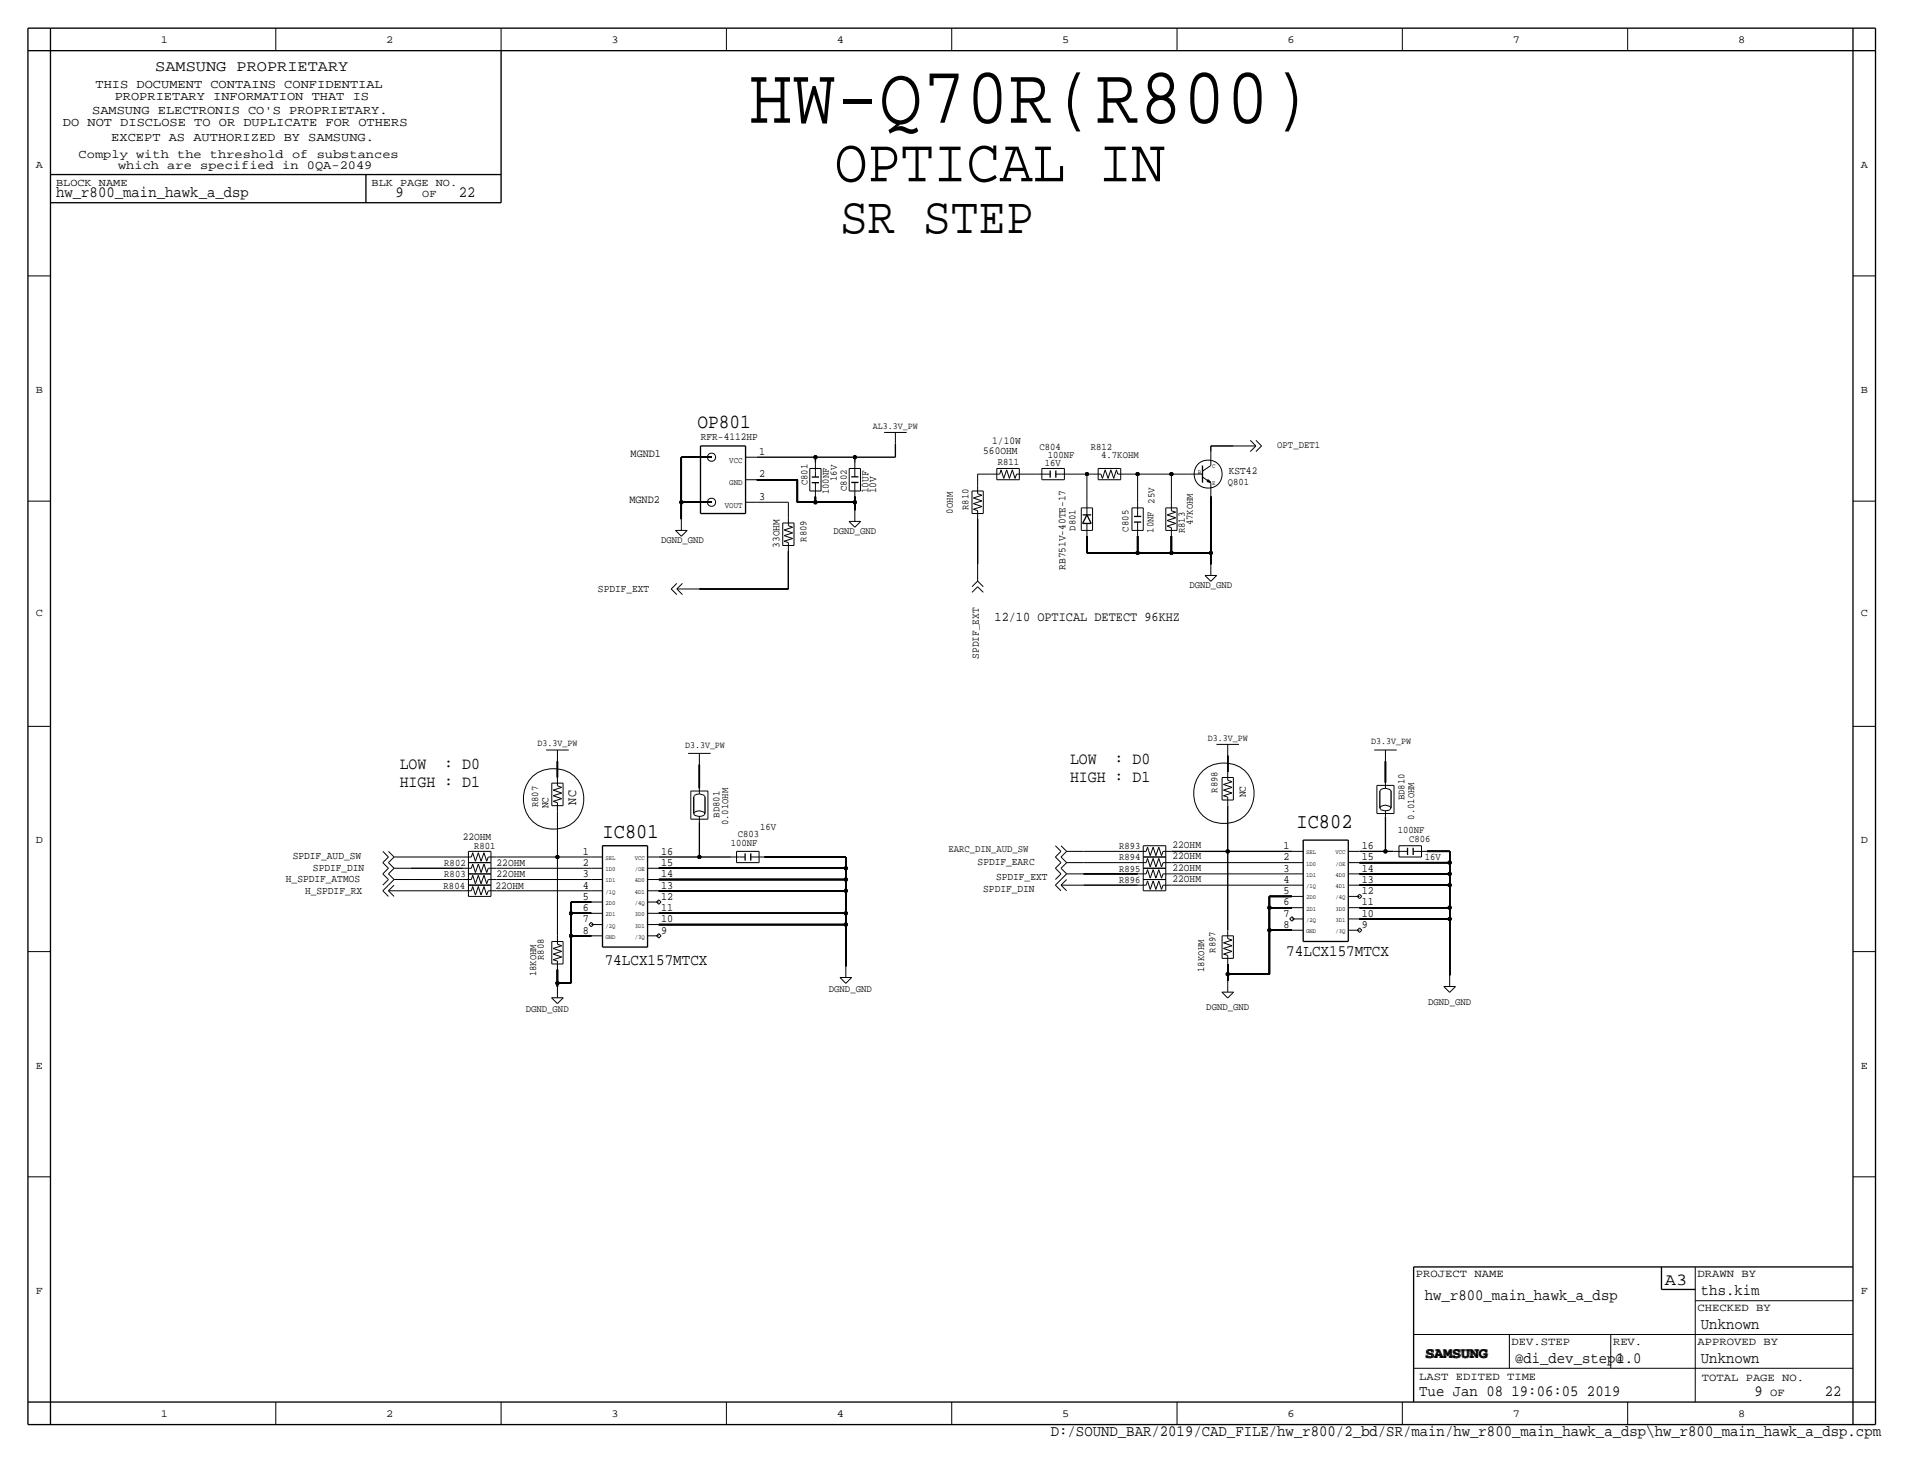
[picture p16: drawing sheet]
<svg xmlns="http://www.w3.org/2000/svg" width="433mm" height="330mm" viewBox="0 0 433 330" stroke-linecap="round" stroke-linejoin="round" font-family="sans-serif">
<defs><g id="words">
<text font-size="18.3" x="168.9" y="27.7">HW-Q70R(R800)</text>
<text font-size="13.9" x="188.2" y="40.9">OPTICAL IN</text>
<text font-size="11.7" x="189.4" y="52.6">SR STEP</text>
<g font-size="4.7">
<text x="135.9" y="189">IC801</text>
<text x="292.3" y="186.7">IC802</text>
</g>
<text font-size="4.5" x="157.2" y="96.5">OP801</text>
<g font-size="3.8">
<text x="90.1" y="173.5">LOW</text>
<text x="100.2" y="173.5">: D0</text>
<text x="241.2" y="172.2">LOW</text>
<text x="251.3" y="172.2">: D0</text>
<text x="90.1" y="177.5">HIGH : D1</text>
<text x="241.2" y="176.3">HIGH : D1</text>
<text x="375.4" y="289.8">A3</text>
</g>
<g font-size="3.6">
<text x="290" y="215.6">74LCX157MTCX</text>
<text x="136.3" y="217.7">74LCX157MTCX</text>
</g>
<g font-size="3.5">
<text x="35" y="16">SAMSUNG PROPRIETARY</text>
<text x="12.6" y="44.5">hw_r800_main_hawk_a_dsp</text>
<text x="89.2" y="44.5">9</text>
<text x="103.5" y="44.5">22</text>
<text x="321.3" y="293.1">hw_r800_main_hawk_a_dsp</text>
<text x="383.5" y="292.1">ths.kim</text>
<text x="383.5" y="299.7">Unknown</text>
<text x="341.6" y="307.3">@di_dev_step@</text>
<text x="364.4" y="307.3">1.0</text>
<text x="383.5" y="307.3">Unknown</text>
<text x="320" y="315">Tue Jan 08 19:06:05 2019</text>
<text x="395.6" y="315">9</text>
<text x="411.5" y="315">22</text>
<text x="236.9" y="323.9">D:/SOUND_BAR/2019/CAD_FILE/hw_r800/2_bd/SR/main/hw_r800_main_hawk_a_dsp\hw_r800_main_hawk_a_dsp.cpm</text>
</g>
<g font-size="3">
<text x="224.2" y="140">12/10 OPTICAL DETECT 96KHZ</text>
<text x="129.9" y="181.5" transform="rotate(-90 129.9 181.5)">NC</text>
<text x="321.3" y="306.3">SAMSUNG</text>
</g>
<g font-size="2.8">
<text x="21.5" y="19.8">THIS DOCUMENT CONTAINS CONFIDENTIAL</text>
<text x="25.9" y="22.6">PROPRIETARY INFORMATION THAT IS</text>
<text x="14.2" y="28.4">DO NOT DISCLOSE TO OR DUPLICATE FOR OTHERS</text>
<text x="20.8" y="25.7">SAMSUNG ELECTRONIS CO'S PROPRIETARY.</text>
<text x="17.7" y="35.6">Comply with the threshold of substances</text>
<text x="25.1" y="31.8">EXCEPT AS AUTHORIZED BY SAMSUNG.</text>
<text x="26.6" y="38.1">which are specified in 0QA-2049</text>
</g>
<g font-size="2.6">
<text x="142.2" y="103.1">MGND1</text>
<text x="171.1" y="107.7">2</text>
<text x="171.1" y="102.6">1</text>
<text x="141.9" y="113.5">MGND2</text>
<text x="171.1" y="112.8">3</text>
<text x="289.4" y="191.5">1</text>
<text x="307" y="191.5">16</text>
<text x="131.4" y="197.9">3</text>
<text x="131.4" y="195.3">2</text>
<text x="131.4" y="192.8">1</text>
<text x="149" y="192.8">16</text>
<text x="149" y="195.3">15</text>
<text x="149" y="197.9">14</text>
<text x="289.4" y="196.6">3</text>
<text x="289.4" y="194.1">2</text>
<text x="307" y="194.1">15</text>
<text x="307" y="196.6">14</text>
<text x="131.4" y="202.9">5</text>
<text x="131.4" y="200.4">4</text>
<text x="149" y="200.4">13</text>
<text x="149" y="202.9">12</text>
<text x="289.4" y="201.7">5</text>
<text x="289.4" y="199.1">4</text>
<text x="307" y="199.1">13</text>
<text x="307" y="201.7">12</text>
<text x="131.4" y="208">7</text>
<text x="131.4" y="205.5">6</text>
<text x="149" y="205.5">11</text>
<text x="149" y="208">10</text>
<text x="289.4" y="209.3">8</text>
<text x="289.4" y="206.8">7</text>
<text x="289.4" y="204.2">6</text>
<text x="307" y="204.2">11</text>
<text x="307" y="206.8">10</text>
<text x="307" y="209.3">9</text>
<text x="131.4" y="210.6">8</text>
<text x="149" y="210.6">9</text>
</g>
<g font-size="2.5">
<text x="319.2" y="288">PROJECT NAME</text>
<text x="382.7" y="288">DRAWN BY</text>
<text x="382.7" y="295.7">CHECKED BY</text>
<text x="340.8" y="303.3">DEV.STEP</text>
<text x="363.7" y="303.3">REV.</text>
<text x="382.7" y="303.3">APPROVED BY</text>
<text x="320" y="311.1">LAST EDITED TIME</text>
<text x="383.7" y="311.5">TOTAL PAGE NO.</text>
<text x="399.1" y="315">OF</text>
</g>
<g font-size="2.4">
<text x="36.3" y="9.7">1</text>
<text x="87.1" y="9.7">2</text>
<text x="137.9" y="9.7">3</text>
<text x="188.7" y="9.7">4</text>
<text x="239.5" y="9.7">5</text>
<text x="290.3" y="9.7">6</text>
<text x="341.1" y="9.7">7</text>
<text x="391.9" y="9.7">8</text>
<text x="8.1" y="37.8">A</text>
<text x="12.6" y="41.9">BLOCK NAME</text>
<text x="83.8" y="41.9">BLK PAGE NO.</text>
<text x="419.6" y="37.8">A</text>
<text x="95.2" y="44.4">OF</text>
<text x="8.1" y="88.6">B</text>
<text x="419.6" y="88.6">B</text>
<text x="158" y="99.3">RFR-4112HP</text>
<text x="223.7" y="100.1">1/10W</text>
<text x="221.7" y="102.4">560OHM</text>
<text x="277.1" y="106.9">KST42</text>
<text x="195.8" y="111.3" transform="rotate(-90 195.8 111.3)">10UF</text>
<text x="197.6" y="111.3" transform="rotate(-90 197.6 111.3)">10V</text>
<text x="175.7" y="123.5" transform="rotate(-90 175.7 123.5)">33OHM</text>
<text x="240.2" y="128.5" transform="rotate(-90 240.2 128.5)">RB751V-40TE-17</text>
<text x="134.8" y="133.6">SPDIF_EXT</text>
<text x="8.1" y="138.9">C</text>
<text x="419.6" y="138.9">C</text>
<text x="220.7" y="148.6" transform="rotate(-90 220.7 148.6)">SPDIF_EXT</text>
<text x="280.9" y="179.8" transform="rotate(-90 280.9 179.8)">NC</text>
<text x="123.6" y="182.3" transform="rotate(-90 123.6 182.3)">NC</text>
<text x="8.1" y="190.2">D</text>
<text x="104.3" y="189.5">22OHM</text>
<text x="264.4" y="191.3">22OHM</text>
<text x="419.6" y="190.2">D</text>
<text x="66" y="193.8">SPDIF_AUD_SW</text>
<text x="70.6" y="196.3">SPDIF_DIN</text>
<text x="112" y="195.3">22OHM</text>
<text x="112" y="197.9">22OHM</text>
<text x="220.4" y="195.1">SPDIF_EARC</text>
<text x="264.4" y="193.8">22OHM</text>
<text x="264.4" y="196.3">22OHM</text>
<text x="64.5" y="198.9">H_SPDIF_ATMOS</text>
<text x="68.8" y="201.7">H_SPDIF_RX</text>
<text x="111.7" y="200.4">22OHM</text>
<text x="221.7" y="201.2">SPDIF_DIN</text>
<text x="224.6" y="198.4">SPDIF_EXT</text>
<text x="264.4" y="198.9">22OHM</text>
<text x="8.1" y="241">E</text>
<text x="419.6" y="241">E</text>
<text x="8.1" y="291.8">F</text>
<text x="419.6" y="291.8">F</text>
<text x="36.3" y="319.5">1</text>
<text x="87.1" y="319.5">2</text>
<text x="137.9" y="319.5">3</text>
<text x="188.7" y="319.5">4</text>
<text x="239.5" y="319.5">5</text>
<text x="290.3" y="319.5">6</text>
<text x="341.1" y="319.5">7</text>
<text x="391.9" y="319.5">8</text>
</g>
<g font-size="2.3">
<text x="234.3" y="101.4">C804</text>
<text x="245.9" y="101.6">R812</text>
<text x="288" y="101.1">OPT_DET1</text>
<text x="225" y="104.9">R811</text>
<text x="235.6" y="105.2">16V</text>
<text x="236.2" y="103.4">100NF</text>
<text x="248.3" y="103.4">4.7KOHM</text>
<text x="182.1" y="109.5" transform="rotate(-90 182.1 109.5)">C801</text>
<text x="186.9" y="111.5" transform="rotate(-90 186.9 111.5)">100NF</text>
<text x="188.7" y="108.5" transform="rotate(-90 188.7 108.5)">16V</text>
<text x="191" y="110.7" transform="rotate(-90 191 110.7)">C802</text>
<text x="260.3" y="113.6" transform="rotate(-90 260.3 113.6)">25V</text>
<text x="276.8" y="109.5">Q801</text>
<text x="214.8" y="115.8" transform="rotate(-90 214.8 115.8)">0OHM</text>
<text x="218.4" y="115.1" transform="rotate(-90 218.4 115.1)">R810</text>
<text x="242.5" y="119.7" transform="rotate(-90 242.5 119.7)">D801</text>
<text x="254.5" y="119.9" transform="rotate(-90 254.5 119.9)">C805</text>
<text x="268.9" y="118.5" transform="rotate(-90 268.9 118.5)">47KOHM</text>
<text x="149" y="122.5">DGND_GND</text>
<text x="181.8" y="122.2" transform="rotate(-90 181.8 122.2)">R809</text>
<text x="187.9" y="120.4">DGND_GND</text>
<text x="260" y="120.1" transform="rotate(-90 260 120.1)">10NF</text>
<text x="267.2" y="120.3" transform="rotate(-90 267.2 120.3)">R813</text>
<text x="268.2" y="132.6">DGND_GND</text>
<text x="274.5" y="178.8" transform="rotate(-90 274.5 178.8)">R898</text>
<text x="121.4" y="182.1" transform="rotate(-90 121.4 182.1)">R807</text>
<text x="162.3" y="184.4" transform="rotate(-90 162.3 184.4)">BD801</text>
<text x="316.7" y="180.5" transform="rotate(-90 316.7 180.5)">BD810</text>
<text x="318.9" y="184.9" transform="rotate(-90 318.9 184.9)">0.01OHM</text>
<text x="106.9" y="191.5">R801</text>
<text x="164.2" y="186.2" transform="rotate(-90 164.2 186.2)">0.01OHM</text>
<text x="164.8" y="190.8">100NF</text>
<text x="166.3" y="188.7">C803</text>
<text x="171.4" y="187.2">16V</text>
<text x="252.3" y="191.5">R893</text>
<text x="315.2" y="188">100NF</text>
<text x="317.7" y="190">C806</text>
<text x="100.2" y="197.9">R803</text>
<text x="100.2" y="195.3">R802</text>
<text x="213.8" y="192.3">EARC_DIN_AUD_SW</text>
<text x="252.3" y="194.1">R894</text>
<text x="252.3" y="196.6">R895</text>
<text x="321.3" y="194.1">16V</text>
<text x="100" y="200.4">R804</text>
<text x="252.3" y="199.1">R896</text>
<text x="274" y="214.9" transform="rotate(-90 274 214.9)">R897</text>
<text x="120.9" y="220.2" transform="rotate(-90 120.9 220.2)">18KOHM</text>
<text x="122.6" y="216.5" transform="rotate(-90 122.6 216.5)">R808</text>
<text x="271.5" y="219.2" transform="rotate(-90 271.5 219.2)">18KOHM</text>
<text x="186.9" y="223.8">DGND_GND</text>
<text x="272" y="227.9">DGND_GND</text>
<text x="322" y="226.6">DGND_GND</text>
<text x="118.6" y="228.1">DGND_GND</text>
</g>
<g font-size="2.1">
<text x="196.8" y="96.7">AL3.3V_PW</text>
<text x="272.3" y="167.1">D3.3V_PW</text>
<text x="309.1" y="167.9">D3.3V_PW</text>
<text x="121.2" y="168.4">D3.3V_PW</text>
<text x="154.4" y="168.7">D3.3V_PW</text>
</g>
<g font-size="1.9">
<text x="164.4" y="104.4">VCC</text>
<text x="164.4" y="109.5">GND</text>
<text x="163.4" y="114.6">VOUT</text>
</g>
<g font-size="1.4">
<text x="270.1" y="106.8">B</text>
<text x="273.3" y="105.5">C</text>
<text x="273.3" y="109.4">E</text>
<text x="136.5" y="194">SEL</text>
<text x="136.5" y="196.5">1D0</text>
<text x="143.1" y="196.5">/OE</text>
<text x="143.1" y="194">VCC</text>
<text x="294.5" y="192.7">SEL</text>
<text x="294.5" y="195.2">1D0</text>
<text x="294.5" y="197.8">1D1</text>
<text x="301.1" y="195.2">/OE</text>
<text x="301.1" y="197.8">4D0</text>
<text x="301.1" y="192.7">VCC</text>
<text x="136.5" y="201.6">/1Q</text>
<text x="136.5" y="199">1D1</text>
<text x="143.1" y="201.6">4D1</text>
<text x="143.1" y="199">4D0</text>
<text x="294.5" y="202.8">2D0</text>
<text x="294.5" y="200.3">/1Q</text>
<text x="301.1" y="200.3">4D1</text>
<text x="301.1" y="202.8">/4Q</text>
<text x="136.5" y="209.2">/2Q</text>
<text x="136.5" y="206.7">2D1</text>
<text x="136.5" y="204.1">2D0</text>
<text x="143.1" y="206.7">3D0</text>
<text x="143.1" y="204.1">/4Q</text>
<text x="143.1" y="209.2">3D1</text>
<text x="294.5" y="207.9">/2Q</text>
<text x="294.5" y="205.4">2D1</text>
<text x="301.1" y="205.4">3D0</text>
<text x="301.1" y="207.9">3D1</text>
<text x="136.5" y="211.7">GND</text>
<text x="143.1" y="211.7">/3Q</text>
<text x="294.5" y="210.5">GND</text>
<text x="301.1" y="210.5">/3Q</text>
</g>
<g font-size=".3">
<text x="298.4" y="11.4">EDITED BY MINGOO</text>
<text x="417.8" y="11.4">EDITED BY MINGOO</text>
<text x="298.4" y="321.3">EDITED BY MINGOO</text>
</g>
</g></defs>
<!-- layer: Nets -->
<g fill="none" stroke="#000" stroke-width=".3">
<path d="M153.6 113.3v3.8zM153.6 113.3h6.9zM153.6 103.1h6.9zM153.6 103.1v10.2zM170.6 108.2h9.2zM170.6 103.1h13.2zM179.8 113.3h4zM179.8 108.2v5.1zM183.8 112v1.3zM183.8 113.3h8.9zM183.8 103.1v1.3zM183.8 103.1h8.9z"/>
<path d="M192.7 113.3v1.8zM192.7 112v1.3zM192.7 103.1v1.3zM192.7 103.1h9.2zM201.9 100.1v3zM273 112v12.7zM245.1 120.9v3.8zM245.1 124.7h11.4zM256.5 120.9v3.8zM256.5 124.7h7.6zM264.1 124.7h8.9zM264.1 120.9v3.8z"/>
<path d="M273 124.7v2.6zM125.7 171.7v3.7zM157.7 172.5v5.3zM276.8 170.4v3.7zM312.4 171.7v4.8zM148.5 198.4h42.2zM148.5 195.8h42.2zM148.5 193.3h9.2zM157.7 193.3h7.1zM157.7 185.4v7.9zM172.4 193.3h18.3zM190.7 198.4v2.5z"/>
<path d="M190.7 195.8v2.6zM190.7 193.3v2.5zM264.1 192h12.7zM276.8 192v17.8zM276.8 181.7v10.3zM276.8 192h14.5zM306.5 194.6h20.3zM306.5 197.1h20.3zM306.5 199.6h20.3zM306.5 192h5.9zM312.4 184.2v7.8zM312.4 192h1.7z"/>
<path d="M321.8 192h5zM326.8 192v2.6zM326.8 194.6v2.5zM326.8 197.1v2.5zM326.8 199.6v5.1zM125.7 218.7v3zM128.7 211.1v10.6zM128.7 211.1h4.6zM128.7 206v5.1zM128.7 206h4.6zM128.7 203.5v2.5zM128.7 203.5h4.6z"/>
<path d="M148.5 208.5h42.2zM148.5 206h42.2zM148.5 200.9h42.2zM190.7 208.5v9.4zM190.7 206v2.5zM190.7 200.9v5.1zM276.8 219.7v1.5zM276.8 217.4v2.3zM276.8 219.7h9.4zM286.2 209.8h5.1zM286.2 209.8v9.9zM286.2 204.7v5.1z"/>
<path d="M286.2 204.7h5.1zM286.2 202.2v2.5zM286.2 202.2h5.1zM306.5 204.7h20.3zM306.5 207.3h20.3zM326.8 207.3v12.7zM326.8 204.7v2.6zM125.7 221.7v.8zM125.7 221.7h3z"/>
</g>
<g fill="none" stroke="#000" stroke-width=".23">
<path d="M170.6 113.3h7.1zM177.7 113.3v3.4zM220.4 117.1v10.2zM220.4 106.9v2.6zM220.4 106.9h3.1zM231.1 106.9h2.5zM241.2 106.9h3.9zM245.1 106.9v6.4zM245.1 106.9h1.2zM253.9 106.9h2.6zM256.5 106.9v6.4zM256.5 106.9h7.6z"/>
<path d="M264.1 106.9v6.4zM264.1 106.9h3.8zM273 100.6v1.3zM273 100.6h5.1zM157.7 132.8h20zM177.7 124.3v8.5zM119.9 175.3a6.9 6.9 0 0 1 9.7 0 6.9 6.9 0 0 1 0 9.7 6.9 6.9 0 0 1-9.7 .1 7.2 7.2 0 0 1 0-9.8zM271 174a6.9 6.9 0 0 1 9.8 .1 6.9 6.9 0 0 1 0 9.7 6.9 6.9 0 0 1-9.8 0 7.2 7.2 0 0 1 0-9.8zM92.7 198.4h11.6zM92.7 195.8h11.6zM92.7 193.3h11.6zM112 193.3h13.7z"/>
<path d="M112 195.8h21.3zM112 198.4h21.3zM125.7 193.3v17.8zM125.7 183v10.3zM125.7 193.3h7.6zM244.3 197.1h12.2zM244.3 192h12.2zM244.3 194.6h12.2zM244.3 199.6h12.2zM264.1 197.1h27.2zM264.1 199.6h27.2zM264.1 194.6h27.2z"/>
<path d="M92.7 200.9h11.6zM112 200.9h21.3z"/>
</g>
<g fill="#000" stroke="#000" stroke-width=".23">
<circle cx="153.6" cy="113.3" r=".41"/>
<circle cx="183.8" cy="103.1" r=".41"/>
<circle cx="183.8" cy="113.3" r=".41"/>
<circle cx="192.7" cy="113.3" r=".41"/>
<circle cx="192.7" cy="103.1" r=".41"/>
<circle cx="245.1" cy="106.9" r=".41"/>
<circle cx="256.5" cy="106.9" r=".41"/>
<circle cx="264.1" cy="106.9" r=".41"/>
<circle cx="256.5" cy="124.7" r=".41"/>
<circle cx="264.1" cy="124.7" r=".41"/>
<circle cx="273" cy="124.7" r=".41"/>
<circle cx="125.7" cy="193.3" r=".41"/>
<circle cx="157.7" cy="193.3" r=".41"/>
<circle cx="190.7" cy="198.4" r=".41"/>
<circle cx="190.7" cy="195.8" r=".41"/>
<circle cx="276.8" cy="192" r=".41"/>
<circle cx="312.4" cy="192" r=".41"/>
<circle cx="326.8" cy="197.1" r=".41"/>
<circle cx="326.8" cy="199.6" r=".41"/>
<circle cx="326.8" cy="194.6" r=".41"/>
<circle cx="128.7" cy="206" r=".41"/>
<circle cx="128.7" cy="211.1" r=".41"/>
<circle cx="190.7" cy="208.5" r=".41"/>
<circle cx="190.7" cy="200.9" r=".41"/>
<circle cx="190.7" cy="206" r=".41"/>
<circle cx="276.8" cy="219.7" r=".41"/>
<circle cx="286.2" cy="209.8" r=".41"/>
<circle cx="286.2" cy="204.7" r=".41"/>
<circle cx="326.8" cy="204.7" r=".41"/>
<circle cx="326.8" cy="207.3" r=".41"/>
<circle cx="125.7" cy="221.7" r=".41"/>
</g>
<!-- layer: Components -->
<g fill="none" stroke="#000" stroke-width=".23">
<path d="M199.3 97.5h5.1zM201.9 97.5v2.6zM281.9 99.3l1.3 1.3zM283.2 99.3l1.2 1.3zM152.3 119.6h2.6zM152.3 119.6l1.3 1.4zM153.6 117.1v2.5zM154.9 119.6l-1.3 1.4zM168.1 113.3h2.5zM168.1 108.2h2.5zM168.1 103.1h2.5zM168.1 103.1h.1z"/>
<path d="M176.5 118v5zM176.5 118h2.5zM176.8 119.5l1.9-.6zM176.8 119.5l1.9 .7zM177.7 116.7v1.9zM177.7 118.6l1 .3zM179 118v5zM182.6 105.7v5zM182.6 110.7h2.5zM182.6 105.7h2.5zM183.8 108.9v3.1zM183.8 104.4v1.9z"/>
<path d="M183.8 106.3v1.3zM185.1 105.7v5zM191.4 117.6h2.7zM191.4 117.6l1.3 1.3zM191.5 105.7v5zM191.5 105.7h2.5zM191.5 110.7h2.5zM192.7 115.1v2.5zM192.7 104.4v3.1zM192.7 110.1v1.9zM192.7 108.8v1.3zM194 105.7v5z"/>
<path d="M194.1 117.6l-1.4 1.3zM219.2 110.7v5.1zM219.2 110.7h2.5zM219.2 115.8h2.5zM219.5 112.3l1.9-.6zM219.5 112.3l1.9 .7zM219.5 113.6l1.9-.6zM219.5 113.6l1.9 .6zM219.5 114.9l1.9-.7zM219.5 114.9l.9 .3zM220.4 109.5v1.9zM220.4 115.2v1.9z"/>
<path d="M220.4 111.4l1 .3zM221.7 110.7v5.1zM223.5 106.9h1.9zM224.7 105.7h5.1zM224.7 108.2h5.1zM224.7 105.7v2.5zM225.7 106l.6 1.9zM225.7 106l-.3 .9zM227 106l.6 1.9zM227 106l-.7 1.9zM228.2 106l.7 1.9zM228.2 106l-.6 1.9z"/>
<path d="M229.2 106.9h1.9zM229.2 106.9l-.3 1zM229.8 105.7v2.5zM233.6 106.9h3.2zM234.9 105.7h5.1zM234.9 105.7v2.5zM234.9 108.2h5.1zM238 106.9h1.3zM239.3 106.9h1.9zM240 105.7v2.5zM243.8 114.6v5zM243.8 119.6h2.5z"/>
<path d="M243.8 114.6h2.5zM245.1 113.3v2.8zM245.1 118.1v2.8zM246.3 114.6v5zM246.3 106.9h1.9zM247.6 105.7h5.1zM247.6 105.7v2.5zM247.6 108.2h5.1zM248.2 106.9l.4 1zM249.2 106l-.6 1.9zM249.2 106l.6 1.9zM250.4 106l-.6 1.9z"/>
<path d="M250.4 106l.7 1.9zM251.7 106l-.6 1.9zM251.7 106l.3 .9zM252 106.9h1.9zM252.7 105.7v2.5zM255.2 119.6h2.6zM255.2 114.6v5zM255.2 114.6h2.6zM256.5 117.8v3.1zM256.5 113.3v1.9zM256.5 115.2v1.3zM257.8 114.6v5z"/>
<path d="M262.8 119.6h2.6zM262.8 114.6v5zM262.8 114.6h2.6zM263.1 118.7l1 .3zM263.1 118.7l2-.6zM263.1 117.4l2 .7zM263.1 117.4l2-.6zM263.1 116.1l2 .7zM263.1 116.1l2-.6zM264.1 119v1.9zM264.1 113.3v1.9zM264.1 115.2l1 .3z"/>
<path d="M265.4 114.6v5zM267.9 106.9h3.2zM271.1 106.3l1.9-1.3zM271.1 107.6l1.9 1.3zM273 108.9v3.1zM273 101.9v3.1zM278.1 100.6h5.1zM281.9 101.9l1.3-1.3zM283.2 101.9l1.2-1.3zM151.3 132.8l1.3-1.2zM151.3 132.8l1.3 1.3zM152.6 132.8h5.1z"/>
<path d="M152.6 132.8l1.3-1.2zM152.6 132.8l1.3 1.3zM176.5 123h2.5zM176.8 120.8l1.9-.6zM176.8 120.8l1.9 .7zM176.8 122.1l1.9-.6zM176.8 122.1l.9 .3zM177.7 122.4v1.9zM220.4 127.3v3.8zM220.4 131.1l-1.2 1.2zM220.4 131.1l1.3 1.2zM220.4 132.3l1.3 1.3z"/>
<path d="M220.4 132.3l-1.2 1.3zM271.7 129.8h2.6zM271.7 129.8l1.3 1.3zM273 127.3v2.5zM273 131.1l1.3-1.3zM123.1 169.2h5.1zM124.4 176.6v5.1zM124.4 176.6h2.5zM124.7 178.2l1.9-.6zM124.7 178.2l1.9 .7zM124.7 179.5l1.9-.6zM124.7 179.5l1.9 .6z"/>
<path d="M125.7 175.4v1.8zM125.7 177.2l.9 .4zM125.7 169.2v2.5zM126.9 176.6v5.1zM155.1 169.9h5.1zM155.8 178.4v6.4zM155.8 178.4h3.8zM156.5 179.7a1.54 1.54 0 0 1 2.4 0M157.7 177.8v1.3zM157.7 169.9v2.6zM159.6 178.4v6.4zM274.3 167.9h5z"/>
<path d="M275.5 175.4v5zM275.5 175.4h2.6zM275.8 176.9l2-.6zM275.8 176.9l2 .7zM275.8 178.2l2-.6zM275.8 178.2l2 .7zM275.8 179.5l2-.6zM275.8 179.5l1 .3zM276.8 167.9v2.5zM276.8 174.1v1.9zM276.8 179.8v1.9zM276.8 176l1 .3z"/>
<path d="M278.1 175.4v5zM309.8 169.2h5.1zM310.4 177.1v6.4zM310.4 177.1h3.9zM311.1 178.4a1.54 1.54 0 0 1 2.5 0M312.4 169.2v2.5zM312.4 176.5v1.3zM314.3 177.1v6.4zM86.3 194.6l1.3 1.2zM86.3 197.1l1.3 1.3zM86.3 192l1.3 1.3zM87.6 194.6l1.2 1.2z"/>
<path d="M87.6 195.8l-1.3 1.3zM87.6 197.1l1.2 1.3zM87.6 198.4l-1.3 1.2zM87.6 192l1.2 1.3zM87.6 193.3l-1.3 1.3zM88.8 195.8h3.9zM88.8 195.8l-1.2 1.3zM88.8 199.6l-1.2 1.3zM88.8 198.4h3.9zM88.8 198.4l-1.2 1.2zM88.8 193.3h3.9zM88.8 193.3l-1.2 1.3z"/>
<path d="M104.3 198.4h2zM104.3 195.8h2zM104.3 193.3h2zM105.6 199.6h5.1zM105.6 199.6v2.6zM105.6 197.1h5.1zM105.6 197.1v2.5zM105.6 194.6h5.1zM105.6 194.6v2.5zM105.6 192h5.1zM105.6 192v2.6zM106.6 199.9l.6 2z"/>
<path d="M106.6 199.9l-.3 1zM106.6 197.4l.6 1.9zM106.6 197.4l-.3 1zM106.6 194.9l.6 1.9zM106.6 194.9l-.3 .9zM106.6 192.3l.6 2zM106.6 192.3l-.3 1zM107.8 199.9l.7 2zM107.8 199.9l-.6 2zM107.8 197.4l.7 1.9zM107.8 197.4l-.6 1.9zM107.8 194.9l.7 1.9z"/>
<path d="M107.8 194.9l-.6 1.9zM107.8 192.3l.7 2zM107.8 192.3l-.6 2zM109.1 199.9l.6 2zM109.1 199.9l-.6 2zM109.1 197.4l.6 1.9zM109.1 197.4l-.6 1.9zM109.1 194.9l.6 1.9zM109.1 194.9l-.6 1.9zM109.1 192.3l.6 2zM109.1 192.3l-.6 2zM110.1 198.4h1.9z"/>
<path d="M110.1 198.4l-.4 .9zM110.1 195.8h1.9zM110.1 195.8l-.4 1zM110.1 193.3h1.9zM110.1 193.3l-.4 1zM110.7 199.6v2.6zM110.7 197.1v2.5zM110.7 194.6v2.5zM110.7 192v2.6zM124.4 181.7h2.5zM124.7 180.7l1.9-.6zM124.7 180.7l1 .4z"/>
<path d="M125.7 181.1v1.9zM133.3 193.3h2.5zM133.3 195.8h2.5zM133.3 198.4h2.5zM135.8 190.8v.1zM146 195.8h2.5zM146 198.4h2.5zM146 193.3h2.5zM155.8 184.8h3.8zM156.6 183.8l-.1-.3a1.61 1.61 0 0 1 2.4-.2l-.2 .5M156.6 183.8l.1 .1a2.19 2.19 0 0 0 2-.1M157.7 184.2v1.2z"/>
<path d="M164.8 193.3h1.9zM166.1 194.6h5zM166.1 192h5zM166.1 192v2.6zM166.7 193.3h1.3zM169.3 193.3h3.1zM171.1 192v2.6zM237.9 193.3l1.3-1.3zM237.9 190.8l1.3 1.2zM237.9 198.4l1.3-1.3zM237.9 195.8l1.3 1.3zM237.9 195.8l1.3-1.2z"/>
<path d="M237.9 193.3l1.3 1.3zM237.9 199.6l1.3-1.2zM237.9 199.6l1.3 1.3zM239.2 190.8l1.3 1.2zM239.2 195.8l1.3 1.3zM239.2 193.3l1.3 1.3zM239.2 199.6h5.1zM239.2 199.6l1.3 1.3zM240.5 192h3.8zM240.5 192l-1.3 1.3zM240.5 197.1h3.8zM240.5 197.1l-1.3 1.3z"/>
<path d="M240.5 194.6h3.8zM240.5 194.6l-1.3 1.2zM240.5 198.4l-1.3 1.2zM256.5 192h1.9zM256.5 194.6h1.9zM256.5 197.1h1.9zM256.5 199.6h1.9zM257.8 190.8h5zM257.8 193.3h5zM257.8 190.8v2.5zM257.8 195.8h5zM257.8 193.3v2.5z"/>
<path d="M257.8 198.4h5zM257.8 195.8v2.6zM257.8 198.4v2.5zM258.7 191.1l.6 1.9zM258.7 191.1l-.3 .9zM258.7 193.6l.6 1.9zM258.7 193.6l-.3 1zM258.7 196.1l.6 2zM258.7 196.1l-.3 1zM258.7 198.7l.6 1.9zM258.7 198.7l-.3 .9zM260 191.1l.6 1.9z"/>
<path d="M260 191.1l-.7 1.9zM260 193.6l.6 1.9zM260 193.6l-.7 1.9zM260 196.1l.6 2zM260 196.1l-.7 2zM260 198.7l.6 1.9zM260 198.7l-.7 1.9zM261.3 191.1l.6 1.9zM261.3 191.1l-.7 1.9zM261.3 193.6l.6 1.9zM261.3 193.6l-.7 1.9zM261.3 196.1l.6 2z"/>
<path d="M261.3 196.1l-.7 2zM261.3 198.7l.6 1.9zM261.3 198.7l-.7 1.9zM262.2 192h1.9zM262.2 192l-.3 1zM262.2 194.6h1.9zM262.2 194.6l-.3 .9zM262.2 197.1h1.9zM262.2 197.1l-.3 1zM262.2 199.6h1.9zM262.2 199.6l-.3 1zM262.8 190.8v2.5z"/>
<path d="M262.8 193.3v2.5zM262.8 195.8v2.6zM262.8 198.4v2.5zM275.5 180.4h2.6zM291.3 192h2.5zM291.3 194.6h2.5zM291.3 199.6h2.5zM291.3 197.1h2.5zM293.8 189.5v.1zM304 194.6h2.5zM304 199.6h2.5zM304 197.1h2.5z"/>
<path d="M304 192h2.5zM310.4 183.5h3.9zM311.3 182.5l-.2-.3a1.61 1.61 0 0 1 2.4-.1l-.1 .4M311.3 182.6h.1a2.19 2.19 0 0 0 2 0M312.4 182.9v1.3zM314.1 192h2zM315.4 193.3h5.1zM315.4 190.8h5.1zM315.4 190.8v2.5zM316.1 192h1.2zM318.6 192h3.2zM320.5 190.8v2.5z"/>
<path d="M86.3 200.9l1.3-1.3zM86.3 200.9l1.3 1.3zM87.6 200.9h5.1zM87.6 200.9l1.2 1.3zM104.3 200.9h2zM105.6 202.2h5.1zM110.1 200.9h1.9zM110.1 200.9l-.4 1zM124.4 212.3v5.1zM124.4 212.3h2.5zM124.4 217.4h2.5zM124.7 213.9l1.9-.6z"/>
<path d="M124.7 213.9l1.9 .7zM124.7 215.2l1.9-.6zM124.7 215.2l1.9 .6zM124.7 216.5l1.9-.7zM124.7 216.5l1 .3zM125.7 211.1v1.9zM125.7 216.8v1.9zM125.7 213l.9 .3zM126.9 212.3v5.1zM132.8 208.5l.5 .5zM133.3 211.1h2.5zM133.3 208.5h2.5z"/>
<path d="M133.3 206h2.5zM133.3 203.5h2.5zM133.3 200.9h2.5zM133.3 208l-.5 .5zM133.3 208l.5 .5zM133.8 208.5l-.5 .5zM146 208.5h2.5zM146 211.1h2.5zM146 206h2.5zM146 200.9h2.5zM146 203.5h2.5zM148 211.1l.5-.5z"/>
<path d="M148 211.1l.5 .5zM148 203.5l.5-.6zM148 203.5l.5 .5zM148.5 210.6l.5 .5zM148.5 202.9l.5 .6zM149 211.1l-.5 .5zM149 203.5l-.5 .5zM190.7 217.9v2.6zM257.8 200.9h5zM275.5 211.1v5.1zM275.5 211.1h2.6zM275.5 216.2h2.6z"/>
<path d="M275.8 212.6l2-.6zM275.8 212.6l2 .7zM275.8 213.9l2-.6zM275.8 213.9l2 .7zM275.8 215.2l2-.6zM275.8 215.2l1 .3zM276.8 209.8v1.9zM276.8 215.5v1.9zM276.8 211.7l1 .3zM278.1 211.1v5.1zM290.8 207.3l.5-.5zM290.8 207.3l.5 .5z"/>
<path d="M291.3 209.8h2.5zM291.3 207.3h2.5zM291.3 204.7h2.5zM291.3 202.2h2.5zM291.3 206.8l.5 .5zM291.8 207.3l-.5 .5zM304 207.3h2.5zM304 209.8h2.5zM304 204.7h2.5zM304 202.2h2.5zM306 209.8l.5-.5zM306 209.8l.5 .5z"/>
<path d="M306 202.2l.5-.5zM306 202.2l.5 .5zM306.5 209.3l.5 .5zM306.5 201.7l.5 .5zM307 209.8l-.5 .5zM307 202.2l-.5 .5zM326.8 220v2.5zM124.4 225h2.6zM124.4 225l1.3 1.4zM125.7 222.5v2.5zM125.7 226.4l1.3-1.4zM189.4 220.5h2.6z"/>
<path d="M189.4 220.5l1.3 1.3zM190.7 221.8l1.3-1.3zM275.5 223.8h2.6zM275.5 223.8l1.3 1.3zM276.8 221.2v2.6zM278.1 223.8l-1.3 1.3zM325.5 222.5h2.7zM325.5 222.5l1.3 1.3zM326.8 223.8l1.4-1.3z"/>
<circle cx="160.4" cy="113.3" r=".92"/>
<circle cx="160.4" cy="103.1" r=".92"/>
<circle cx="272.4" cy="107" r="3.2"/>
</g>
<g fill="none" stroke="#000" stroke-width=".3">
<path d="M157.9 100.6h10.2zM157.9 100.6v15.2zM157.9 115.8h10.2zM168.1 100.6v15.2zM183 108.9h1.7zM183 107.6h1.7zM191.9 107.5h1.6zM191.9 108.8h1.6zM236.8 106.1v1.6zM238 106.1v1.6zM244.1 118.1h1.9zM244.1 116.1h1.9z"/>
<path d="M245.1 116.1l.9 2zM245.1 116.1l-1 2zM255.7 117.8h1.6zM255.7 116.5h1.6zM271.1 105v3.9zM272.1 108.6l.8 .2zM272.2 108.4l.6 .3zM272.3 108.2l.6 .6zM272.3 108.2l-.2 .4zM156.4 179.7v3.8zM159 179.7v3.8zM311.1 178.4v3.8z"/>
<path d="M313.6 178.4v3.8zM135.8 190.8v22.8zM135.8 190.8h10.2zM146 190.8v22.8zM168 192.5v1.6zM169.3 192.5v1.6zM293.8 189.5v22.8zM293.8 189.5h10.2zM304 189.5v22.8zM317.3 191.2v1.6zM318.6 191.2v1.6zM135.8 213.6h10.2z"/>
<path d="M293.8 212.3h10.2z"/>
</g>
<!-- layer: Page Border and Title Block -->
<g fill="none" stroke="#000" stroke-width=".23">
<path d="M62.2 6.4v5zM113 6.4v5zM163.8 6.4v5zM214.6 6.4v5zM265.4 6.4v5zM316.2 6.4v5zM367 6.4v5zM6.3 62.2h5.1zM417.8 62.2h5.1zM6.3 113h5.1zM417.8 113h5.1zM6.3 163.8h5.1z"/>
<path d="M417.8 163.8h5.1zM6.3 214.6h5.1zM417.8 214.6h5.1zM6.3 265.4h5.1zM417.8 265.4h5.1zM382.2 285.8v30.4zM382.2 293.4h35.6zM62.2 316.2v5.1zM113 316.2v5.1zM163.8 316.2v5.1zM214.6 316.2v5.1zM265.4 316.2v5.1z"/>
<path d="M316.2 316.2v5.1zM318.7 308.6h99.1zM318.7 301h99.1zM340.3 301v7.6zM363.2 301v7.6zM367 316.2v5.1z"/>
</g>
<g fill="none" stroke="#000" stroke-width=".3">
<path d="M6.3 6.4h416.6zM6.3 6.4v314.9zM6.3 11.4h416.6zM11.4 6.4v314.9zM113 11.4v34.3zM417.8 6.4v314.9zM422.9 6.4v314.9zM11.4 39.4h101.6zM82.5 39.4v6.3zM11.4 45.7h101.6zM318.7 285.8v30.4zM318.7 285.8h99.1z"/>
<path d="M374.6 285.8v5zM374.6 290.8h7.6zM6.3 316.2h416.6zM6.3 321.3h416.6z"/>
</g>
<use href="#words"/>
</svg>
